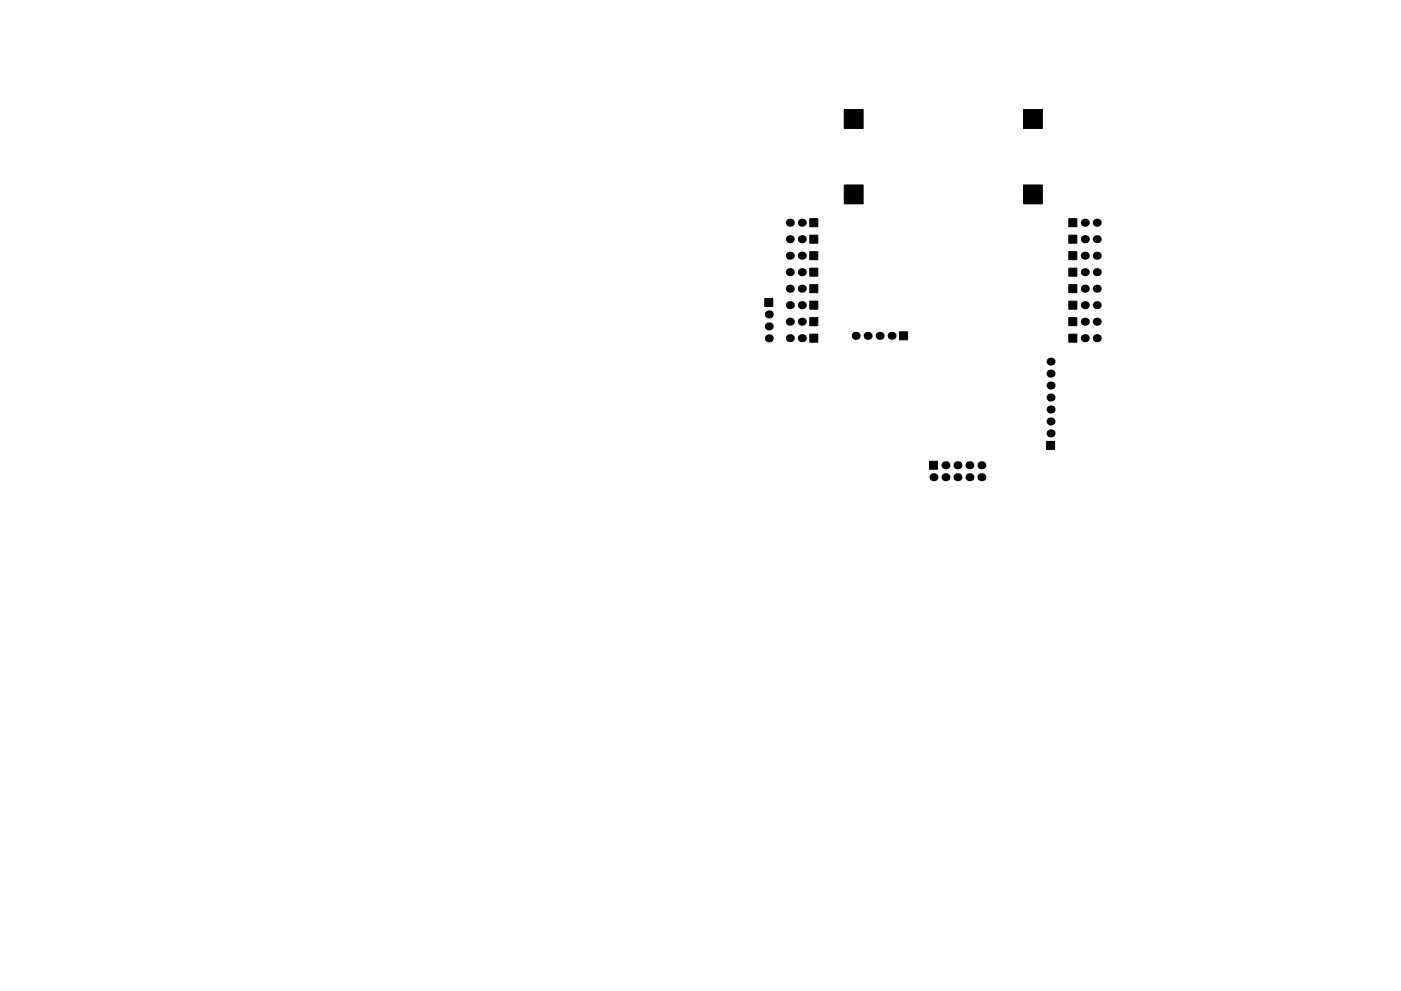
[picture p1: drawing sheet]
<svg xmlns="http://www.w3.org/2000/svg" width="297mm" height="210mm" viewBox="0 0 297 210" stroke-linecap="round" stroke-linejoin="round" font-family="sans-serif">
<g fill="#000" stroke="#000" stroke-width=".21">
<path d="M179 23.2h4v4h-4zM179 39.2h4v4h-4zM217 39.2h4v4h-4zM217 23.2h4v4h-4zM171.7 56.9h1.7v1.7h-1.7zM171.7 53.4h1.7v1.7h-1.7zM171.7 49.9h1.7v1.7h-1.7zM171.7 46.4h1.7v1.7h-1.7zM226.6 56.9h1.7v1.7h-1.7zM226.6 53.4h1.7v1.7h-1.7zM226.6 49.9h1.7v1.7h-1.7zM226.6 46.4h1.7v1.7h-1.7z"/>
<path d="M162.2 63.3h1.7v1.7h-1.7zM171.7 70.9h1.7v1.7h-1.7zM171.7 67.4h1.7v1.7h-1.7zM171.7 63.9h1.7v1.7h-1.7zM171.7 60.4h1.7v1.7h-1.7zM190.7 70.4h1.7v1.7h-1.7zM226.6 63.9h1.7v1.7h-1.7zM226.6 60.4h1.7v1.7h-1.7zM226.6 67.4h1.7v1.7h-1.7zM226.6 70.9h1.7v1.7h-1.7zM197.1 97.9h1.7v1.7h-1.7zM221.9 93.6h1.7v1.7h-1.7z"/>
</g>
<g fill="#000">
<circle cx="167.5" cy="54.2" r=".85"/>
<circle cx="167.5" cy="50.7" r=".85"/>
<circle cx="167.5" cy="57.7" r=".85"/>
<circle cx="167.5" cy="47.2" r=".85"/>
<circle cx="170" cy="57.7" r=".85"/>
<circle cx="170" cy="54.2" r=".85"/>
<circle cx="170" cy="50.7" r=".85"/>
<circle cx="170" cy="47.2" r=".85"/>
<circle cx="230" cy="50.7" r=".85"/>
<circle cx="230" cy="57.7" r=".85"/>
<circle cx="230" cy="54.2" r=".85"/>
<circle cx="230" cy="47.2" r=".85"/>
<circle cx="232.5" cy="57.7" r=".85"/>
<circle cx="232.5" cy="47.2" r=".85"/>
<circle cx="232.5" cy="54.2" r=".85"/>
<circle cx="232.5" cy="50.7" r=".85"/>
<circle cx="163" cy="69.2" r=".85"/>
<circle cx="163" cy="71.8" r=".85"/>
<circle cx="163" cy="66.7" r=".85"/>
<circle cx="167.5" cy="61.2" r=".85"/>
<circle cx="167.5" cy="71.7" r=".85"/>
<circle cx="167.5" cy="68.2" r=".85"/>
<circle cx="167.5" cy="64.7" r=".85"/>
<circle cx="170" cy="61.2" r=".85"/>
<circle cx="170" cy="71.7" r=".85"/>
<circle cx="170" cy="68.2" r=".85"/>
<circle cx="170" cy="64.7" r=".85"/>
<circle cx="181.4" cy="71.2" r=".85"/>
<circle cx="184" cy="71.2" r=".85"/>
<circle cx="186.5" cy="71.2" r=".85"/>
<circle cx="189" cy="71.2" r=".85"/>
<circle cx="222.7" cy="79.3" r=".85"/>
<circle cx="222.7" cy="76.7" r=".85"/>
<circle cx="230" cy="61.2" r=".85"/>
<circle cx="230" cy="68.2" r=".85"/>
<circle cx="230" cy="71.7" r=".85"/>
<circle cx="230" cy="64.7" r=".85"/>
<circle cx="232.5" cy="71.7" r=".85"/>
<circle cx="232.5" cy="64.7" r=".85"/>
<circle cx="232.5" cy="68.2" r=".85"/>
<circle cx="232.5" cy="61.2" r=".85"/>
<circle cx="200.5" cy="98.7" r=".85"/>
<circle cx="203" cy="98.7" r=".85"/>
<circle cx="205.5" cy="98.7" r=".85"/>
<circle cx="208.1" cy="98.7" r=".85"/>
<circle cx="222.7" cy="92" r=".85"/>
<circle cx="222.7" cy="89.4" r=".85"/>
<circle cx="222.7" cy="84.3" r=".85"/>
<circle cx="222.7" cy="86.9" r=".85"/>
<circle cx="222.7" cy="81.8" r=".85"/>
<circle cx="197.9" cy="101.2" r=".85"/>
<circle cx="200.5" cy="101.2" r=".85"/>
<circle cx="203" cy="101.2" r=".85"/>
<circle cx="205.5" cy="101.2" r=".85"/>
<circle cx="208.1" cy="101.2" r=".85"/>
</g>
</svg>
